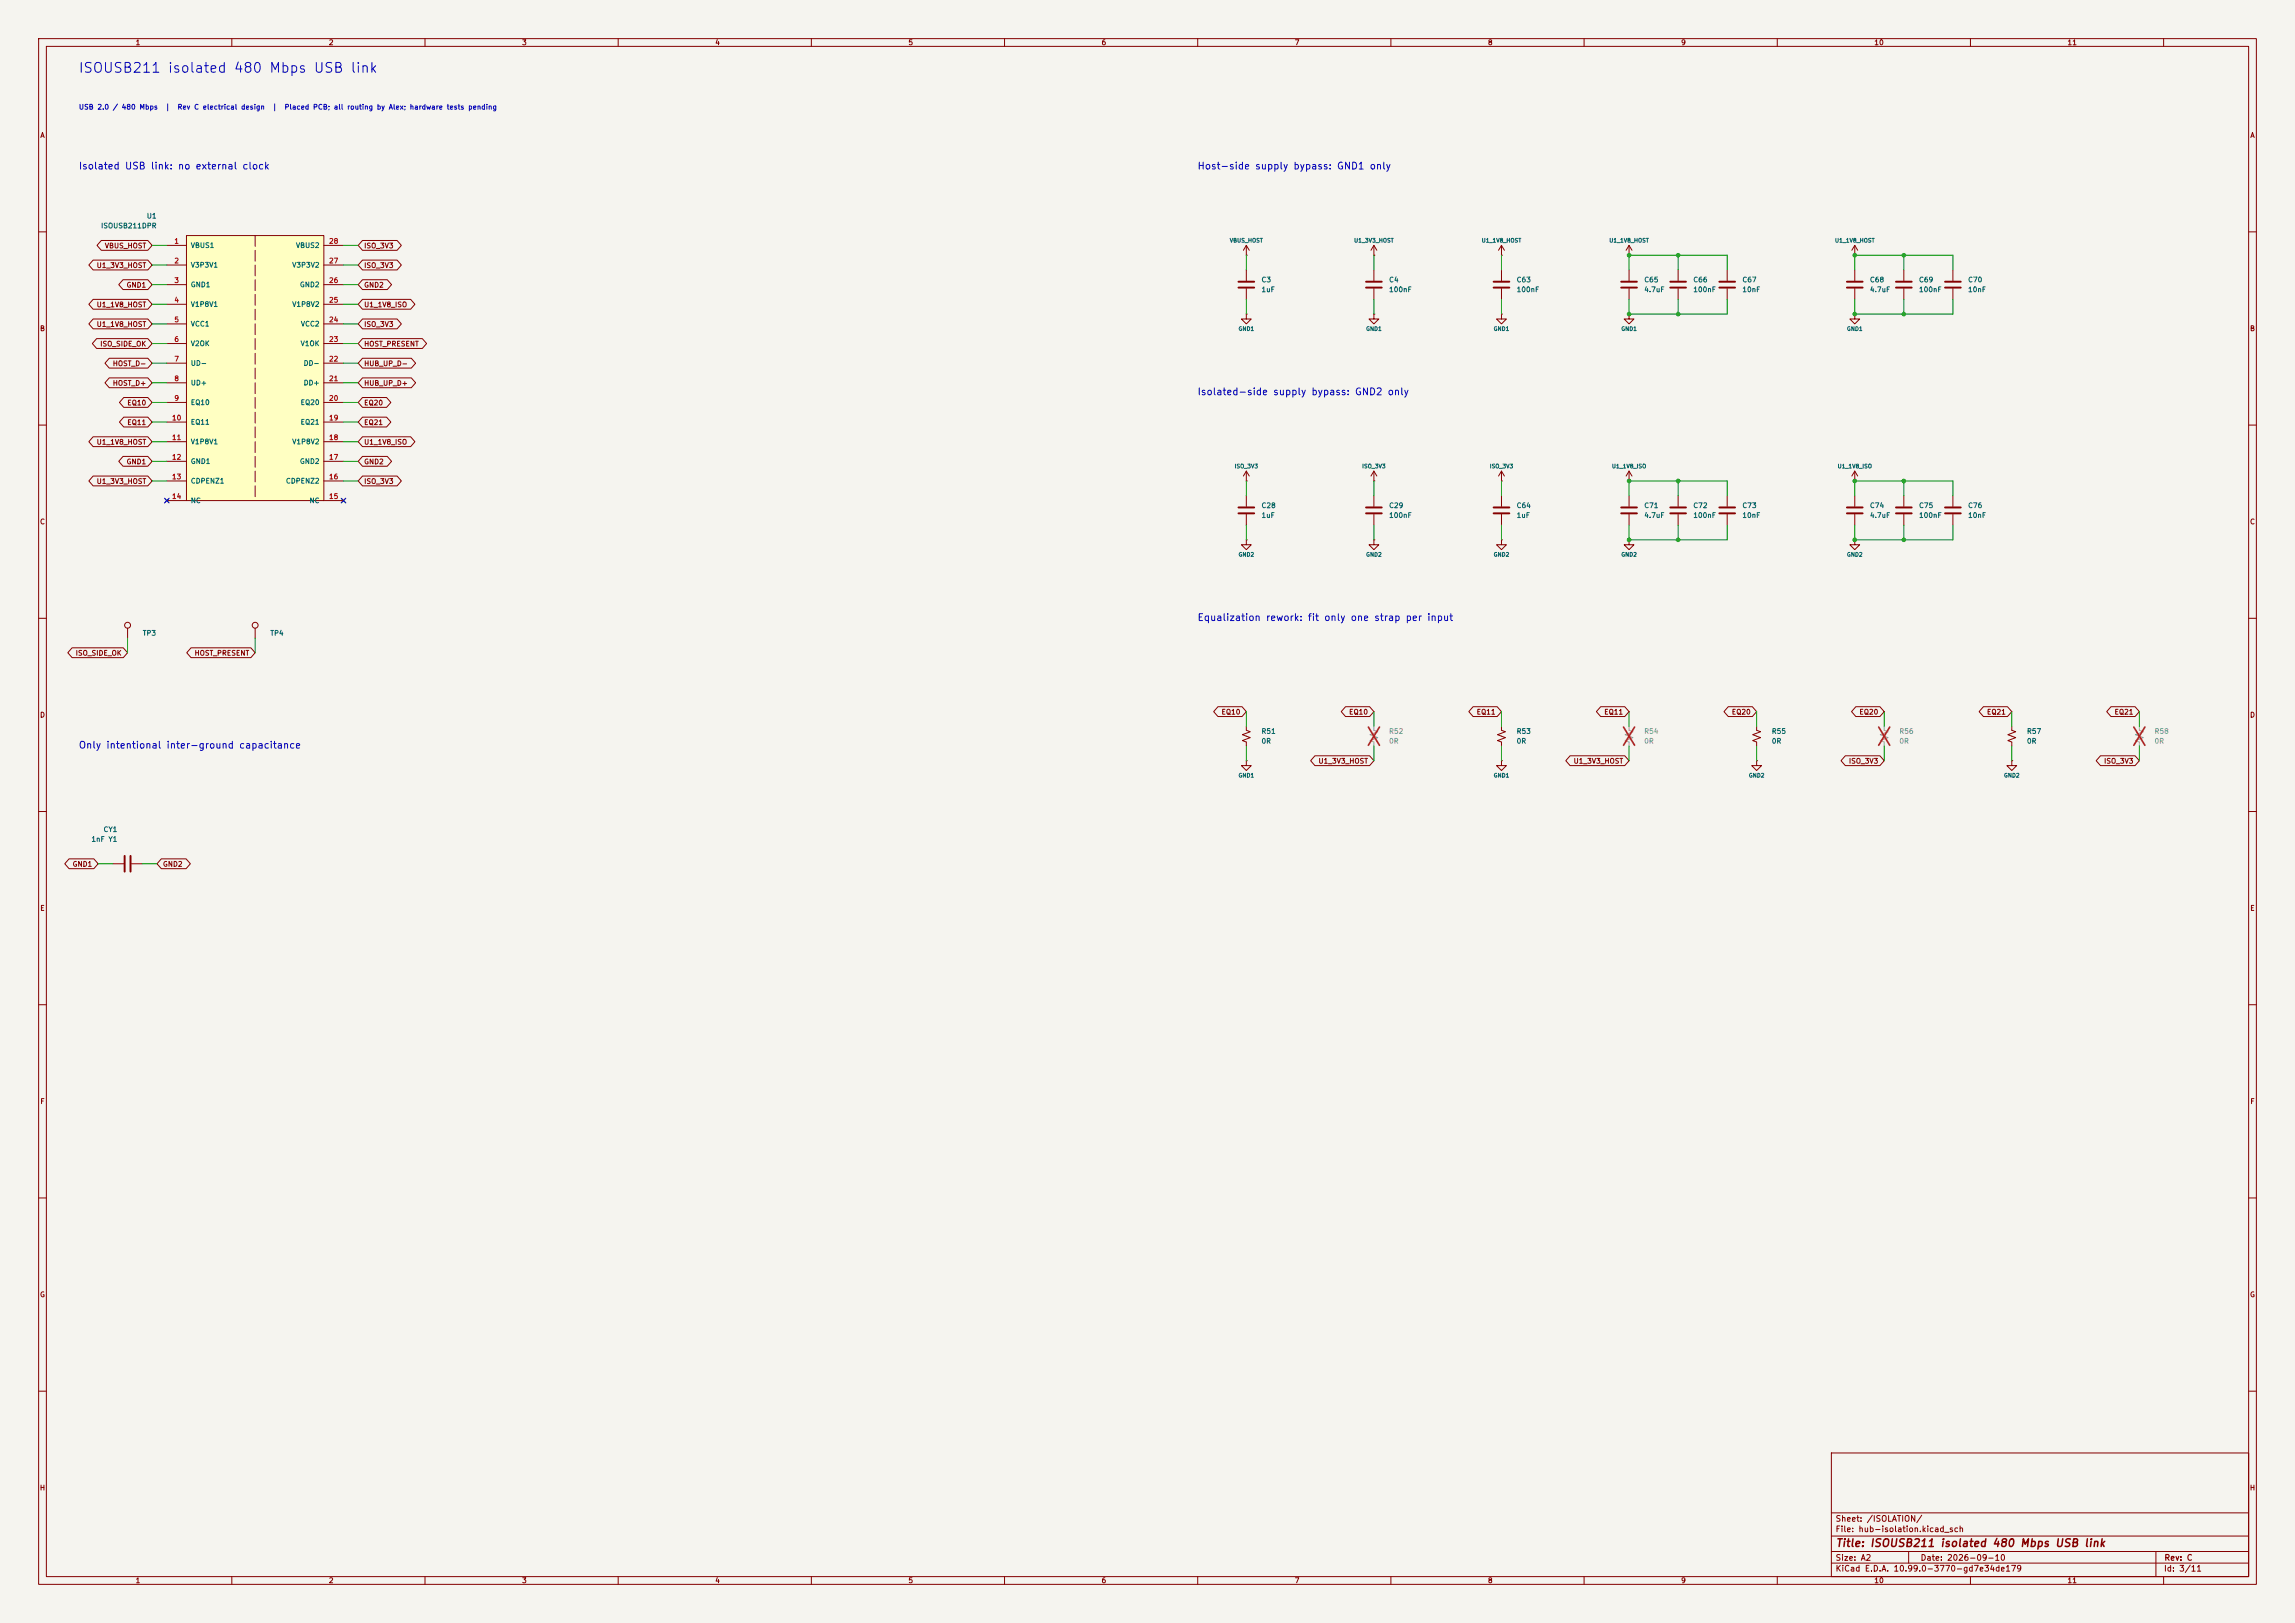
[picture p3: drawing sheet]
<svg xmlns="http://www.w3.org/2000/svg" width="594mm" height="420mm" viewBox="0 0 594 420" stroke-linecap="round" stroke-linejoin="round" font-family="sans-serif">
<defs><g id="words">
<text font-size="2.5" fill="#0000c2" x="20.2" y="19.5">ISOUSB211 isolated 480 Mbps USB link</text>
<text font-size="2" fill="#840000" x="475" y="400.8">Title: ISOUSB211 isolated 480 Mbps USB link</text>
<g font-size="1.8" fill="#0000c2">
<text x="20.2" y="44.3">Isolated USB link: no external clock</text>
<text x="309.8" y="44.3">Host-side supply bypass: GND1 only</text>
<text x="309.8" y="102.7">Isolated-side supply bypass: GND2 only</text>
<text x="309.8" y="161.1">Equalization rework: fit only one strap per input</text>
<text x="20.2" y="194.1">Only intentional inter-ground capacitance</text>
</g>
<g font-size="1.5" fill="#840000">
<text x="475" y="394.1">Sheet: /ISOLATION/</text>
<text x="475" y="396.8">File: hub-isolation.kicad_sch</text>
<text x="475" y="407">KiCad E.D.A. 10.99.0-3770-gd7e34de179</text>
<text x="475" y="404.2">Size: A2</text>
<text x="497" y="404.2">Date: 2026-09-10</text>
<text x="560" y="407">Id: 3/11</text>
<text x="560.1" y="404.2">Rev: C</text>
</g>
<g font-size="1.3" fill="#840000">
<text x="35" y="12">1</text>
<text x="85" y="12">2</text>
<text x="135" y="12">3</text>
<text x="185" y="12">4</text>
<text x="235" y="12">5</text>
<text x="285" y="12">6</text>
<text x="335" y="12">7</text>
<text x="385" y="12">8</text>
<text x="435" y="12">9</text>
<text x="485" y="12">10</text>
<text x="535" y="12">11</text>
<text x="10.3" y="36">A</text>
<text x="582.3" y="36">A</text>
<text x="27" y="64.6">VBUS_HOST</text>
<text x="94.1" y="64.6">ISO_3V3</text>
<text x="24.9" y="69.6">U1_3V3_HOST</text>
<text x="94.1" y="69.6">ISO_3V3</text>
<text x="32.6" y="74.7">GND1</text>
<text x="94.1" y="74.7">GND2</text>
<text x="24.9" y="79.8">U1_1V8_HOST</text>
<text x="94.1" y="79.8">U1_1V8_ISO</text>
<text x="10.2" y="86">B</text>
<text x="24.9" y="84.9">U1_1V8_HOST</text>
<text x="25.8" y="90">ISO_SIDE_OK</text>
<text x="94.1" y="84.9">ISO_3V3</text>
<text x="94.1" y="90">HOST_PRESENT</text>
<text x="582.2" y="86">B</text>
<text x="29.1" y="95">HOST_D-</text>
<text x="94.1" y="95">HUB_UP_D-</text>
<text x="29.1" y="100.1">HOST_D+</text>
<text x="94.1" y="100.1">HUB_UP_D+</text>
<text x="32.8" y="105.2">EQ10</text>
<text x="94.1" y="105.2">EQ20</text>
<text x="32.8" y="110.3">EQ11</text>
<text x="94.1" y="110.3">EQ21</text>
<text x="24.9" y="115.4">U1_1V8_HOST</text>
<text x="94.1" y="115.4">U1_1V8_ISO</text>
<text x="24.9" y="125.5">U1_3V3_HOST</text>
<text x="32.6" y="120.4">GND1</text>
<text x="94.1" y="120.4">GND2</text>
<text x="94.1" y="125.5">ISO_3V3</text>
<text x="10.2" y="136">C</text>
<text x="582.2" y="136">C</text>
<text x="19.5" y="170">ISO_SIDE_OK</text>
<text x="50.2" y="170">HOST_PRESENT</text>
<text x="10.2" y="186">D</text>
<text x="316" y="185.2">EQ10</text>
<text x="349" y="185.2">EQ10</text>
<text x="382.1" y="185.2">EQ11</text>
<text x="415.1" y="185.2">EQ11</text>
<text x="448.1" y="185.2">EQ20</text>
<text x="481.1" y="185.2">EQ20</text>
<text x="514.1" y="185.2">EQ21</text>
<text x="547.2" y="185.2">EQ21</text>
<text x="582.2" y="186">D</text>
<text x="341.1" y="197.9">U1_3V3_HOST</text>
<text x="407.2" y="197.9">U1_3V3_HOST</text>
<text x="478.4" y="197.9">ISO_3V3</text>
<text x="544.4" y="197.9">ISO_3V3</text>
<text x="18.7" y="224.6">GND1</text>
<text x="42" y="224.6">GND2</text>
<text x="10.3" y="236">E</text>
<text x="582.3" y="236">E</text>
<text x="10.3" y="286">F</text>
<text x="582.3" y="286">F</text>
<text x="10.2" y="336">G</text>
<text x="582.2" y="336">G</text>
<text x="10.2" y="386">H</text>
<text x="582.2" y="386">H</text>
<text x="35" y="410">1</text>
<text x="85" y="410">2</text>
<text x="135" y="410">3</text>
<text x="185" y="410">4</text>
<text x="235" y="410">5</text>
<text x="285" y="410">6</text>
<text x="335" y="410">7</text>
<text x="385" y="410">8</text>
<text x="435" y="410">9</text>
<text x="485" y="410">10</text>
<text x="535" y="410">11</text>
</g>
<g font-size="1.3" fill="#0000c2">
<text x="20.3" y="28.7">USB 2.0 / 480 Mbps</text>
<text x="42.7" y="28.7">|</text>
<text x="45.8" y="28.7">Rev C electrical design</text>
<text x="70.4" y="28.7">|</text>
<text x="73.5" y="28.7">Placed PCB; all routing by Alex; hardware tests pending</text>
</g>
<g font-size="1.3" fill="#006464">
<text x="26" y="59.4">ISOUSB211DPR</text>
<text x="37.9" y="56.8">U1</text>
<text x="49.2" y="64.5">VBUS1</text>
<text x="76.5" y="64.5">VBUS2</text>
<text x="49.2" y="69.5">V3P3V1</text>
<text x="75.5" y="69.5">V3P3V2</text>
<text x="49.2" y="74.6">GND1</text>
<text x="77.5" y="74.6">GND2</text>
<text x="326.4" y="73.4">C3</text>
<text x="326.4" y="75.9">1uF</text>
<text x="359.4" y="73.4">C4</text>
<text x="359.4" y="75.9">100nF</text>
<text x="392.4" y="73.4">C63</text>
<text x="392.4" y="75.9">100nF</text>
<text x="425.4" y="73.4">C65</text>
<text x="425.4" y="75.9">4.7uF</text>
<text x="438.1" y="73.4">C66</text>
<text x="438.1" y="75.9">100nF</text>
<text x="450.8" y="73.4">C67</text>
<text x="450.8" y="75.9">10nF</text>
<text x="483.9" y="73.4">C68</text>
<text x="483.9" y="75.9">4.7uF</text>
<text x="496.6" y="73.4">C69</text>
<text x="496.6" y="75.9">100nF</text>
<text x="509.3" y="73.4">C70</text>
<text x="509.3" y="75.9">10nF</text>
<text x="49.2" y="79.7">V1P8V1</text>
<text x="75.5" y="79.7">V1P8V2</text>
<text x="49.2" y="84.8">VCC1</text>
<text x="49.2" y="89.9">V2OK</text>
<text x="77.7" y="89.9">V1OK</text>
<text x="77.7" y="84.8">VCC2</text>
<text x="49.2" y="94.9">UD-</text>
<text x="78.5" y="94.9">DD-</text>
<text x="49.2" y="100">UD+</text>
<text x="78.5" y="100">DD+</text>
<text x="49.2" y="105.1">EQ10</text>
<text x="77.7" y="105.1">EQ20</text>
<text x="49.2" y="110.2">EQ11</text>
<text x="77.7" y="110.2">EQ21</text>
<text x="49.2" y="115.3">V1P8V1</text>
<text x="75.5" y="115.3">V1P8V2</text>
<text x="49.2" y="120.3">GND1</text>
<text x="49.2" y="125.4">CDPENZ1</text>
<text x="73.9" y="125.4">CDPENZ2</text>
<text x="77.5" y="120.3">GND2</text>
<text x="49.2" y="130.5">NC</text>
<text x="80" y="130.5">NC</text>
<text x="326.4" y="131.8">C28</text>
<text x="359.4" y="131.8">C29</text>
<text x="392.4" y="131.8">C64</text>
<text x="425.4" y="131.8">C71</text>
<text x="438.1" y="131.8">C72</text>
<text x="450.8" y="131.8">C73</text>
<text x="483.9" y="131.8">C74</text>
<text x="496.6" y="131.8">C75</text>
<text x="509.3" y="131.8">C76</text>
<text x="326.4" y="134.3">1uF</text>
<text x="359.4" y="134.3">100nF</text>
<text x="392.4" y="134.3">1uF</text>
<text x="425.4" y="134.3">4.7uF</text>
<text x="438.1" y="134.3">100nF</text>
<text x="450.8" y="134.3">10nF</text>
<text x="483.9" y="134.3">4.7uF</text>
<text x="496.6" y="134.3">100nF</text>
<text x="509.3" y="134.3">10nF</text>
<text x="36.8" y="164.8">TP3</text>
<text x="69.8" y="164.8">TP4</text>
<text x="326.4" y="190.2">R51</text>
<text x="392.4" y="190.2">R53</text>
<text x="458.5" y="190.2">R55</text>
<text x="524.5" y="190.2">R57</text>
<text x="326.4" y="192.7">0R</text>
<text x="392.4" y="192.7">0R</text>
<text x="458.5" y="192.7">0R</text>
<text x="524.5" y="192.7">0R</text>
<text x="26.7" y="215.6">CY1</text>
<text x="23.5" y="218.1">1nF Y1</text>
</g>
<g font-size="1.3" fill="#a90000">
<text x="45" y="63.4">1</text>
<text x="85" y="63.4">28</text>
<text x="45" y="68.4">2</text>
<text x="85" y="68.4">27</text>
<text x="45" y="73.5">3</text>
<text x="85" y="73.5">26</text>
<text x="45" y="78.6">4</text>
<text x="45" y="83.7">5</text>
<text x="85" y="83.7">24</text>
<text x="85" y="78.6">25</text>
<text x="45" y="88.8">6</text>
<text x="85" y="88.8">23</text>
<text x="45" y="93.8">7</text>
<text x="85" y="93.8">22</text>
<text x="45" y="98.9">8</text>
<text x="85" y="98.9">21</text>
<text x="45" y="104">9</text>
<text x="85" y="104">20</text>
<text x="44.4" y="109.1">10</text>
<text x="85" y="109.1">19</text>
<text x="44.4" y="114.2">11</text>
<text x="44.4" y="119.2">12</text>
<text x="85" y="119.2">17</text>
<text x="85" y="114.2">18</text>
<text x="44.4" y="124.3">13</text>
<text x="85" y="124.3">16</text>
<text x="44.4" y="129.4">14</text>
<text x="85" y="129.4">15</text>
</g>
<g font-size="1.3" fill="#939391">
<text x="359.4" y="190.2">R52</text>
<text x="425.4" y="190.2">R54</text>
<text x="491.5" y="190.2">R56</text>
<text x="557.5" y="190.2">R58</text>
<text x="359.4" y="192.7">0R</text>
<text x="425.4" y="192.7">0R</text>
<text x="491.5" y="192.7">0R</text>
<text x="557.5" y="192.7">0R</text>
</g>
<g font-size="1" fill="#006464">
<text x="318.2" y="63">VBUS_HOST</text>
<text x="350.4" y="63">U1_3V3_HOST</text>
<text x="383.4" y="63">U1_1V8_HOST</text>
<text x="416.4" y="63">U1_1V8_HOST</text>
<text x="474.8" y="63">U1_1V8_HOST</text>
<text x="320.4" y="85.9">GND1</text>
<text x="353.5" y="85.9">GND1</text>
<text x="386.5" y="85.9">GND1</text>
<text x="419.5" y="85.9">GND1</text>
<text x="477.9" y="85.9">GND1</text>
<text x="319.4" y="121.4">ISO_3V3</text>
<text x="352.5" y="121.4">ISO_3V3</text>
<text x="385.5" y="121.4">ISO_3V3</text>
<text x="417.1" y="121.4">U1_1V8_ISO</text>
<text x="475.5" y="121.4">U1_1V8_ISO</text>
<text x="320.4" y="144.3">GND2</text>
<text x="353.5" y="144.3">GND2</text>
<text x="386.5" y="144.3">GND2</text>
<text x="419.5" y="144.3">GND2</text>
<text x="477.9" y="144.3">GND2</text>
<text x="320.4" y="201.4">GND1</text>
<text x="386.5" y="201.4">GND1</text>
<text x="452.5" y="201.4">GND2</text>
<text x="518.6" y="201.4">GND2</text>
</g>
</g></defs>
<path d="M0 0h594v420h-594z" fill="#f5f4ef" stroke="#f5f4ef" stroke-width=".26"/>
<g fill="none" stroke="#840000" stroke-width=".26">
<path d="M10 10h574v400h-574zM12 12h570v396h-570zM60 10v2M110 10v2M160 10v2M210 10v2M260 10v2M310 10v2M360 10v2M410 10v2M460 10v2M510 10v2"/>
<path d="M560 10v2M10 60h2M582 60h2M10 110h2M582 110h2M10 160h2M582 160h2M10 210h2M582 210h2M10 260h2M582 260h2M10 310h2"/>
<path d="M582 310h2M10 360h2M474 376h108v32h-108zM582 360h2M474 397.5h108M474 391.5h108M60 408v2M110 408v2M160 408v2M210 408v2M260 408v2M310 408v2"/>
<path d="M360 408v2M410 408v2M460 408v2M474 404.5h108M474 401.5h108M494 401.5v3M510 408v2M558 401.5v6.5M560 408v2"/>
</g>
<path d="M48.3 61h35.5v68.5h-35.5z" fill="#ffffc2"/>
<g fill="none" stroke="#840000" stroke-width=".26">
<path d="M24.1 67.3h14.2l1.1 1.3-1.1 1.3h-14.2l-1.1-1.3zM24.1 77.5h14.2l1.1 1.2-1.1 1.3h-14.2l-1.1-1.3zM26.2 62.2h12.1l1.1 1.3-1.1 1.3h-12.1l-1.1-1.3zM31.8 72.4h6.5l1.1 1.3-1.1 1.2h-6.5l-1.1-1.2zM43.2 63.5h5.1M43.2 68.6h5.1M43.2 73.7h5.1M43.2 78.7h5.1M48.3 61h35.5v68.5h-35.5zM83.8 63.5h5.1M83.8 68.6h5.1M83.8 73.7h5.1"/>
<path d="M83.8 78.7h5.1M93.8 67.3h9l1.1 1.3-1.1 1.3h-9l-1.1-1.3zM93.8 77.5h12.5l1.1 1.2-1.1 1.3h-12.5l-1.1-1.3zM93.8 72.4h6.4l1.1 1.3-1.1 1.2h-6.4l-1.1-1.2zM93.8 62.2h9l1.1 1.3-1.1 1.3h-9l-1.1-1.3zM322.6 66h.1M322.6 63.5v2.5M322.6 69.9v2.7M322.6 74.7v2.8M322.6 63.5l-.8 1.3M322.6 63.5l.7 1.3M355.6 66h.1"/>
<path d="M355.6 63.5v2.5M355.6 69.9v2.7M355.6 74.7v2.8M355.6 63.5l-.8 1.3M355.6 63.5l.8 1.3M388.6 66h.1M388.6 63.5v2.5M388.6 69.9v2.7M388.6 74.7v2.8M388.6 63.5l-.7 1.3M388.6 63.5l.8 1.3M421.6 66h.1"/>
<path d="M421.6 63.5v2.5M421.6 69.9v2.7M421.6 74.7v2.8M421.6 63.5l-.7 1.3M421.6 63.5l.8 1.3M434.3 69.9v2.7M434.3 74.7v2.8M447 69.9v2.7M447 74.7v2.8M480.1 66h.1M480.1 63.5l-.8 1.3M480.1 63.5l.7 1.3"/>
<path d="M480.1 63.5v2.5M480.1 69.9v2.7M480.1 74.7v2.8M492.8 69.9v2.7M492.8 74.7v2.8M505.5 69.9v2.7M505.5 74.7v2.8M24.1 82.5h14.2l1.1 1.3-1.1 1.3h-14.2l-1.1-1.3zM25 87.6h13.3l1.1 1.3-1.1 1.3h-13.3l-1.1-1.3zM28.3 97.8h10l1.1 1.3-1.1 1.2h-10l-1.1-1.2zM28.3 92.7h10l1.1 1.3-1.1 1.3h-10l-1.1-1.3zM43.2 83.8h5.1"/>
<path d="M43.2 88.9h5.1M43.2 94h5.1M43.2 99.1h5.1M83.8 83.8h5.1M83.8 88.9h5.1M83.8 94h5.1M83.8 99.1h5.1M93.8 82.5h9l1.1 1.3-1.1 1.3h-9l-1.1-1.3zM93.8 92.7h12.7l1.1 1.3-1.1 1.3h-12.7l-1.1-1.3zM93.8 97.8h12.7l1.1 1.3-1.1 1.2h-12.7l-1.1-1.2zM93.8 87.6h15.5l1.1 1.3-1.1 1.3h-15.5l-1.1-1.3zM322.6 81.3v1.3h1.2l-1.2 1.2-1.3-1.2h1.3"/>
<path d="M322.6 81.3h.1M355.6 81.3v1.3h1.3l-1.3 1.2-1.3-1.2h1.3M355.6 81.3h.1M388.6 81.3v1.3h1.3l-1.3 1.2-1.3-1.2h1.3M388.6 81.3h.1M421.6 81.3v1.3h1.3l-1.3 1.2-1.2-1.2h1.2M421.6 81.3h.1M480.1 81.3v1.3h1.2l-1.2 1.2-1.3-1.2h1.3M480.1 81.3h.1M24.1 113h14.2l1.1 1.3-1.1 1.3h-14.2l-1.1-1.3zM31.8 118.1h6.5l1.1 1.3-1.1 1.3h-6.5l-1.1-1.3zM32 107.9h6.3l1.1 1.3-1.1 1.3h-6.3l-1.1-1.3z"/>
<path d="M32 102.9h6.3l1.1 1.2-1.1 1.3h-6.3l-1.1-1.3zM43.2 104.1h5.1M43.2 109.2h5.1M43.2 114.3h5.1M43.2 119.4h5.1M83.8 104.1h5.1M83.8 109.2h5.1M83.8 114.3h5.1M83.8 119.4h5.1M93.8 113h12.5l1.1 1.3-1.1 1.3h-12.5l-1.1-1.3zM93.8 107.9h6.3l1.1 1.3-1.1 1.3h-6.3l-1.1-1.3zM93.8 102.9h6.3l1.1 1.2-1.1 1.3h-6.3l-1.1-1.3z"/>
<path d="M93.8 118.1h6.4l1.1 1.3-1.1 1.3h-6.4l-1.1-1.3zM24.1 123.2h14.2l1.1 1.3-1.1 1.2h-14.2l-1.1-1.2zM42.8 129.2l.8 .7M43.2 124.5h5.1M43.2 129.5h5.1M43.6 129.2l-.8 .7M83.8 124.5h5.1M83.8 129.5h5.1M88.5 129.2l.8 .7M89.3 129.2l-.8 .7M93.8 123.2h9l1.1 1.3-1.1 1.2h-9l-1.1-1.2zM322.6 124.5h.1"/>
<path d="M322.6 139.7v1.3h1.2l-1.2 1.2-1.3-1.2h1.3M322.6 139.7h.1M322.6 121.9v2.6M322.6 128.3v2.8M322.6 133.1v2.8M322.6 121.9l-.8 1.3M322.6 121.9l.7 1.3M355.6 139.7v1.3h1.3l-1.3 1.2-1.3-1.2h1.3M355.6 139.7h.1M355.6 124.5h.1M355.6 121.9l-.8 1.3M355.6 121.9l.8 1.3"/>
<path d="M355.6 121.9v2.6M355.6 128.3v2.8M355.6 133.1v2.8M388.6 139.7v1.3h1.3l-1.3 1.2-1.3-1.2h1.3M388.6 139.7h.1M388.6 124.5h.1M388.6 121.9v2.6M388.6 128.3v2.8M388.6 133.1v2.8M388.6 121.9l-.7 1.3M388.6 121.9l.8 1.3M421.6 124.5h.1"/>
<path d="M421.6 139.7v1.3h1.3l-1.3 1.2-1.2-1.2h1.2M421.6 139.7h.1M421.6 121.9v2.6M421.6 128.3v2.8M421.6 133.1v2.8M421.6 121.9l-.7 1.3M421.6 121.9l.8 1.3M434.3 128.3v2.8M434.3 133.1v2.8M447 128.3v2.8M447 133.1v2.8M480.1 139.7v1.3h1.2l-1.2 1.2-1.3-1.2h1.3"/>
<path d="M480.1 139.7h.1M480.1 124.5h.1M480.1 121.9v2.6M480.1 128.3v2.8M480.1 133.1v2.8M480.1 121.9l-.8 1.3M480.1 121.9l.7 1.3M492.8 128.3v2.8M492.8 133.1v2.8M505.5 128.3v2.8M505.5 133.1v2.8M18.7 167.6h13.2l1.1 1.3-1.1 1.3h-13.2l-1.2-1.3z"/>
<path d="M33 162.6v2.5M49.4 167.6h15.5l1.1 1.3-1.1 1.3h-15.5l-1.1-1.3zM66 162.6v2.5M315.2 182.9h6.3l1.1 1.3-1.1 1.2h-6.3l-1.1-1.2zM322.6 188v1l1 .4-2 .7 2 .8-2 .7 1 .4v1M322.6 196.9v1.2h1.2l-1.2 1.3-1.3-1.3h1.3M322.6 196.9h.1M340.3 195.6h14.2l1.1 1.3-1.1 1.2h-14.2l-1.1-1.2zM348.3 182.9h6.2l1.1 1.3-1.1 1.2h-6.2l-1.2-1.2zM381.3 182.9h6.2l1.1 1.3-1.1 1.2h-6.2l-1.1-1.2zM388.6 196.9v1.2h1.3l-1.3 1.3-1.3-1.3h1.3M388.6 196.9h.1"/>
<path d="M388.6 188v1l1 .4-2 .7 2 .8-2 .7 1 .4v1M406.4 195.6h14.1l1.1 1.3-1.1 1.2h-14.1l-1.1-1.2zM414.3 182.9h6.2l1.1 1.3-1.1 1.2h-6.2l-1.1-1.2zM447.3 182.9h6.2l1.2 1.3-1.2 1.2h-6.2l-1.1-1.2zM454.7 196.9v1.2h1.2l-1.2 1.3-1.3-1.3h1.3M454.7 196.9h.1M454.7 188v1l1 .4-2.1 .7 2.1 .8-2.1 .7 1.1 .4v1M477.6 195.6h9l1.1 1.3-1.1 1.2h-9l-1.1-1.2zM480.3 182.9h6.3l1.1 1.3-1.1 1.2h-6.3l-1.1-1.2zM513.4 182.9h6.2l1.1 1.3-1.1 1.2h-6.2l-1.2-1.2zM520.7 196.9v1.2h1.3l-1.3 1.3-1.3-1.3h1.3M520.7 196.9h.1"/>
<path d="M520.7 188v1l1 .4-2 .7 2 .8-2 .7 1 .4v1M543.7 195.6h8.9l1.1 1.3-1.1 1.2h-8.9l-1.2-1.2zM546.4 182.9h6.2l1.1 1.3-1.1 1.2h-6.2l-1.1-1.2zM17.9 222.2h6.4l1.1 1.3-1.1 1.3h-6.4l-1.1-1.3zM29.2 223.5h2.8M34 223.5h2.8M41.8 222.2h6.4l1.1 1.3-1.1 1.3h-6.4l-1.2-1.3z"/>
<circle cx="33" cy="161.8" r=".76"/>
<circle cx="66" cy="161.8" r=".76"/>
</g>
<path d="M66 61v68.5" fill="none" stroke="#840000" stroke-width=".26" stroke-dasharray="2.8 1"/>
<path d="M355.6 188v1l1 .4-2 .7 2 .8-2 .7 1 .4v1M421.6 188v1l1.1 .4-2.1 .7 2.1 .8-2.1 .7 1 .4v1M487.7 188v1l1 .4-2 .7 2 .8-2 .7 1 .4v1M553.7 188v1l1 .4-2 .7 2 .8-2 .7 1 .4v1" fill="none" stroke="#9c9b98" stroke-width=".26"/>
<path d="M354.2 188.1l2.8 4.8M357 188.1l-2.8 4.8M420.2 188.1l2.9 4.8M423.1 188.1l-2.9 4.8M486.2 188.1l2.9 4.8M489.1 188.1l-2.9 4.8M552.3 188.1l2.9 4.8M555.2 188.1l-2.9 4.8" fill="none" stroke="#e12e31" stroke-width=".46"/>
<g fill="none" stroke="#840000" stroke-width=".51">
<path d="M320.5 72.9h4.1M320.5 74.4h4.1M353.6 72.9h4M353.6 74.4h4M386.6 72.9h4.1M386.6 74.4h4.1M419.6 72.9h4.1M419.6 74.4h4.1M432.3 72.9h4.1M432.3 74.4h4.1M445 72.9h4.1M445 74.4h4.1"/>
<path d="M478 72.9h4.1M478 74.4h4.1M490.7 72.9h4.1M490.7 74.4h4.1M503.4 72.9h4.1M503.4 74.4h4.1M320.5 131.3h4.1M320.5 132.8h4.1M353.6 131.3h4M353.6 132.8h4M386.6 131.3h4.1M386.6 132.8h4.1"/>
<path d="M419.6 131.3h4.1M419.6 132.8h4.1M432.3 131.3h4.1M432.3 132.8h4.1M445 131.3h4.1M445 132.8h4.1M478 131.3h4.1M478 132.8h4.1M490.7 131.3h4.1M490.7 132.8h4.1M503.4 131.3h4.1M503.4 132.8h4.1"/>
<path d="M32.3 221.5v4.1M33.8 221.5v4.1"/>
</g>
<g fill="none" stroke="#009600" stroke-width=".26">
<path d="M39.4 68.6h3.8M39.4 73.7h3.8M39.4 78.7h3.8M39.4 63.5h3.8M88.9 68.6h3.8M88.9 73.7h3.8M88.9 78.7h3.8M88.9 63.5h3.8M322.6 66v3.9M322.6 77.5v3.8M355.6 66v3.9M355.6 77.5v3.8"/>
<path d="M388.6 66v3.9M388.6 77.5v3.8M421.6 69.9v-3.9h25.4v3.9M421.6 77.5v3.8h25.4v-3.8M434.3 66v3.9M434.3 77.5v3.8M480.1 69.9v-3.9h25.4v3.9M480.1 77.5v3.8h25.4v-3.8M492.8 66v3.9M492.8 77.5v3.8M39.4 88.9h3.8M39.4 94h3.8"/>
<path d="M39.4 99.1h3.8M39.4 83.8h3.8M88.9 88.9h3.8M88.9 94h3.8M88.9 99.1h3.8M88.9 83.8h3.8M39.4 114.3h3.8M39.4 104.1h3.8M39.4 109.2h3.8M39.4 119.4h3.8M88.9 114.3h3.8M88.9 104.1h3.8"/>
<path d="M88.9 109.2h3.8M88.9 119.4h3.8M39.4 124.5h3.8M88.9 124.5h3.8M322.6 124.5v3.8M322.6 135.9v3.8M355.6 124.5v3.8M355.6 135.9v3.8M388.6 124.5v3.8M388.6 135.9v3.8M421.6 128.3v-3.8h25.4v3.8M421.6 135.9v3.8h25.4v-3.8"/>
<path d="M434.3 124.5v3.8M434.3 135.9v3.8M480.1 128.3v-3.8h25.4v3.8M480.1 135.9v3.8h25.4v-3.8M492.8 124.5v3.8M492.8 135.9v3.8M33 165.1v3.8M66 165.1v3.8M322.6 184.2v3.8M322.6 193v3.9M355.6 184.2v3.8M355.6 193v3.9"/>
<path d="M388.6 184.2v3.8M388.6 193v3.9M421.6 184.2v3.8M421.6 193v3.9M454.7 184.2v3.8M454.7 193v3.9M487.7 184.2v3.8M487.7 193v3.9M520.7 184.2v3.8M520.7 193v3.9M553.7 184.2v3.8M553.7 193v3.9"/>
<path d="M25.4 223.5h3.8M36.8 223.5h3.8"/>
</g>
<path d="M42.6 128.9l1.2 1.2M43.8 128.9l-1.2 1.2M88.3 128.9l1.2 1.2M89.5 128.9l-1.2 1.2" fill="none" stroke="#000084" stroke-width=".26"/>
<g fill="#009600" stroke="#009600" stroke-width=".26">
<circle cx="421.6" cy="81.3" r=".46"/>
<circle cx="421.6" cy="66" r=".46"/>
<circle cx="421.6" cy="139.7" r=".46"/>
<circle cx="421.6" cy="124.5" r=".46"/>
<circle cx="434.3" cy="124.5" r=".46"/>
<circle cx="434.3" cy="139.7" r=".46"/>
<circle cx="434.3" cy="66" r=".46"/>
<circle cx="434.3" cy="81.3" r=".46"/>
<circle cx="480.1" cy="139.7" r=".46"/>
<circle cx="480.1" cy="124.5" r=".46"/>
<circle cx="492.8" cy="66" r=".46"/>
<circle cx="492.8" cy="81.3" r=".46"/>
<circle cx="492.8" cy="124.5" r=".46"/>
<circle cx="492.8" cy="139.7" r=".46"/>
<circle cx="480.1" cy="81.3" r=".46"/>
<circle cx="480.1" cy="66" r=".46"/>
</g>
<use href="#words"/>
</svg>
